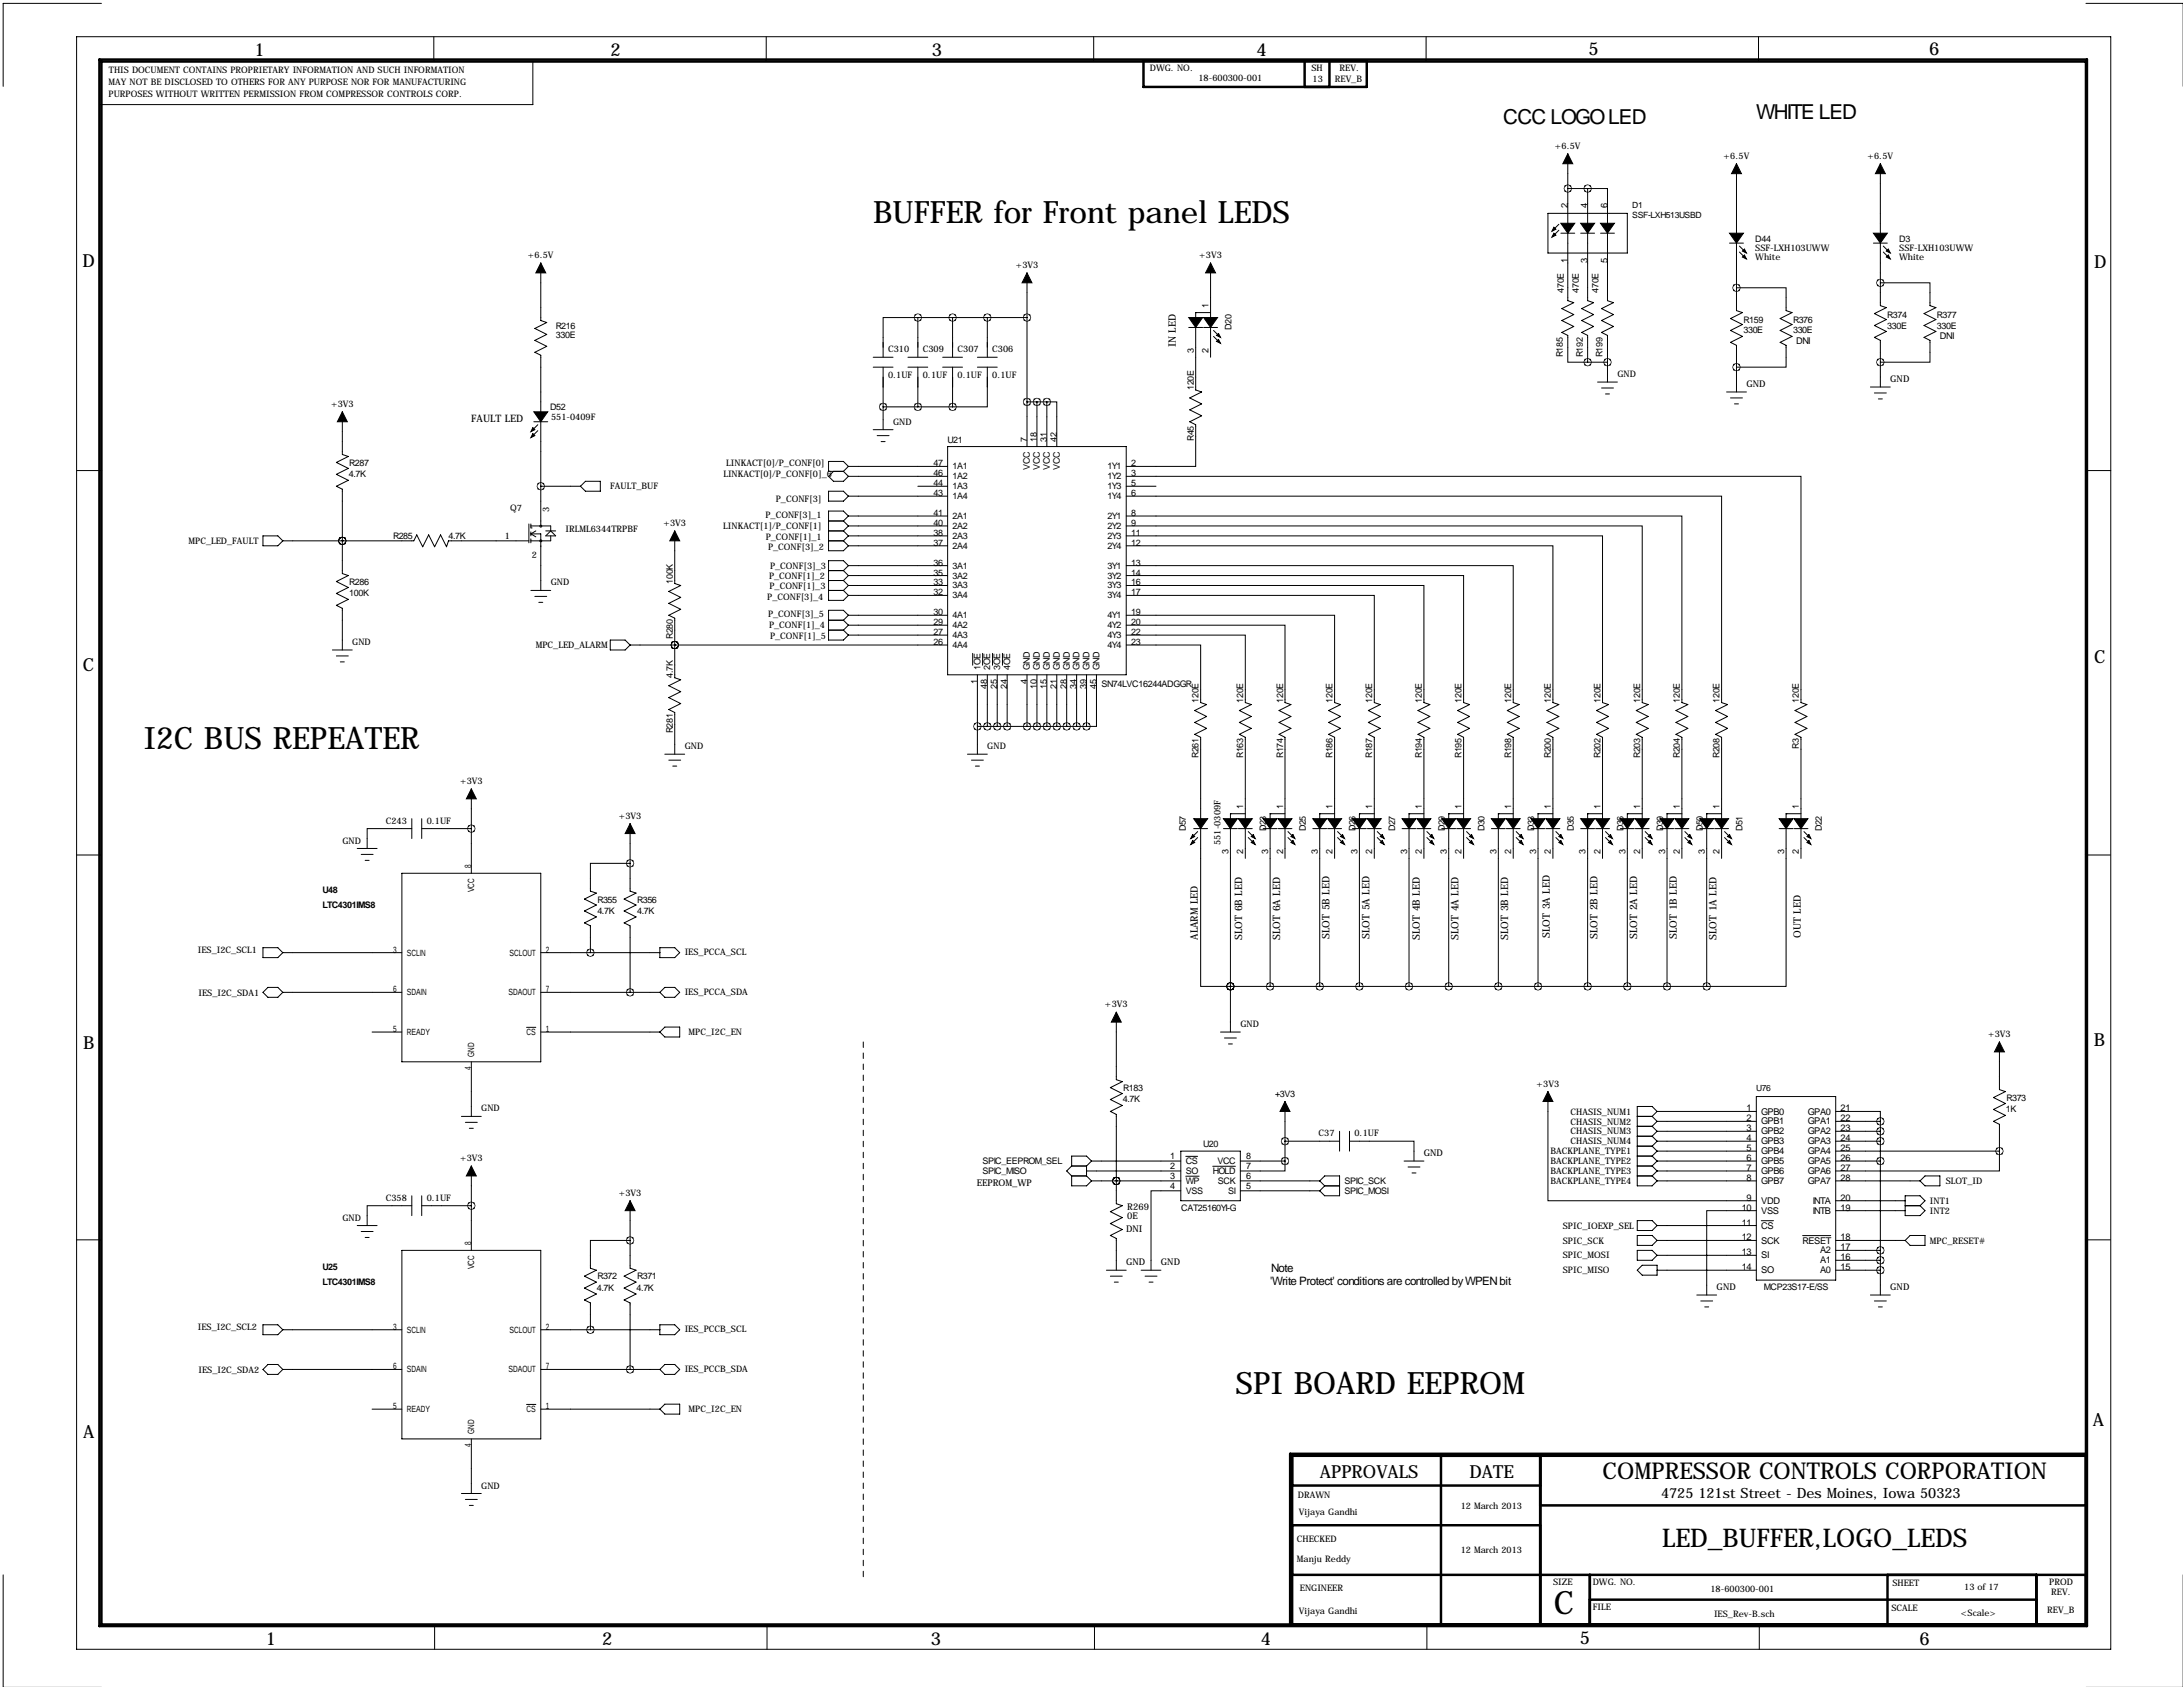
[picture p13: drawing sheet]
<svg xmlns="http://www.w3.org/2000/svg" width="559mm" height="432mm" viewBox="0 0 559 432" stroke-linecap="round" stroke-linejoin="round" font-family="sans-serif">
<defs><g id="words">
<text font-size="8.2" x="397.7" y="413.1">C</text>
<g font-size="7.9">
<text x="223.5" y="57.1">BUFFER for Front panel LEDS</text>
<text x="36.8" y="191.8">I2C BUS REPEATER</text>
<text x="316.2" y="356.9">SPI BOARD EEPROM</text>
</g>
<text font-size="6.6" x="425.5" y="396">LED_BUFFER,LOGO_LEDS</text>
<text font-size="5.9" x="410.2" y="378.5">COMPRESSOR CONTROLS CORPORATION</text>
<g font-size="5.3">
<text x="384.8" y="31.8">CCC LOGO LED</text>
<text x="449.6" y="30.5">WHITE LED</text>
</g>
<g font-size="4.6">
<text x="65.1" y="14.2">1</text>
<text x="156.3" y="14.2">2</text>
<text x="238.5" y="14.2">3</text>
<text x="321.6" y="14.2">4</text>
<text x="406.6" y="14">5</text>
<text x="493.8" y="14">6</text>
<text x="21.1" y="68.4">D</text>
<text x="536.1" y="68.6">D</text>
<text x="21.2" y="171.7">C</text>
<text x="536" y="169.7">C</text>
<text x="21.3" y="268.6">B</text>
<text x="535.9" y="267.7">B</text>
<text x="535.7" y="365">A</text>
<text x="21.3" y="368">A</text>
<text x="337.8" y="378.2">APPROVALS</text>
<text x="376.2" y="378.2">DATE</text>
<text x="68" y="421.1">1</text>
<text x="154.1" y="421.1">2</text>
<text x="238.3" y="421.1">3</text>
<text x="322.7" y="421">4</text>
<text x="404.4" y="420.9">5</text>
<text x="491.4" y="421.1">6</text>
</g>
<text font-size="3.6" x="425.2" y="383.5">4725 121st Street - Des Moines, Iowa 50323</text>
<g font-size="3">
<text x="325.1" y="328.9">'Write Protect' conditions are controlled by WPEN bit</text>
<text x="325.4" y="325.6">Note</text>
</g>
<g font-size="2.6">
<text x="301" y="88.9" transform="rotate(-90 301 88.9)">IN LED</text>
<text x="120.6" y="108">FAULT LED</text>
<text x="306.6" y="240.5" transform="rotate(-90 306.6 240.5)">ALARM LED</text>
<text x="318" y="240.5" transform="rotate(-90 318 240.5)">SLOT 6B LED</text>
<text x="327.7" y="240.5" transform="rotate(-90 327.7 240.5)">SLOT 6A LED</text>
<text x="340.4" y="240.3" transform="rotate(-90 340.4 240.3)">SLOT 5B LED</text>
<text x="350.5" y="240.3" transform="rotate(-90 350.5 240.3)">SLOT 5A LED</text>
<text x="363.5" y="240.5" transform="rotate(-90 363.5 240.5)">SLOT 4B LED</text>
<text x="373.4" y="240.5" transform="rotate(-90 373.4 240.5)">SLOT 4A LED</text>
<text x="386.1" y="240.5" transform="rotate(-90 386.1 240.5)">SLOT 3B LED</text>
<text x="396.7" y="240" transform="rotate(-90 396.7 240)">SLOT 3A LED</text>
<text x="408.9" y="240.3" transform="rotate(-90 408.9 240.3)">SLOT 2B LED</text>
<text x="419.1" y="240.3" transform="rotate(-90 419.1 240.3)">SLOT 2A LED</text>
<text x="429.3" y="240.3" transform="rotate(-90 429.3 240.3)">SLOT 1B LED</text>
<text x="439.4" y="240.5" transform="rotate(-90 439.4 240.5)">SLOT 1A LED</text>
<text x="461" y="240" transform="rotate(-90 461 240)">OUT LED</text>
</g>
<g font-size="2.4">
<text x="401.3" y="53.3" transform="rotate(-90 401.3 53.3)">2</text>
<text x="406.4" y="53.3" transform="rotate(-90 406.4 53.3)">4</text>
<text x="411.5" y="53.3" transform="rotate(-90 411.5 53.3)">6</text>
<text x="401.3" y="67.3" transform="rotate(-90 401.3 67.3)">1</text>
<text x="406.4" y="67.3" transform="rotate(-90 406.4 67.3)">3</text>
<text x="411.5" y="67.3" transform="rotate(-90 411.5 67.3)">5</text>
<text x="459.7" y="87.9">DNI</text>
<text x="496.6" y="86.7">DNI</text>
<text x="447" y="99.1">GND</text>
<text x="483.9" y="97.8">GND</text>
<text x="447.1" y="284.5">1</text>
<text x="447.1" y="287">2</text>
<text x="450.8" y="285.3">GPB0</text>
<text x="450.8" y="287.8">GPB1</text>
<text x="462.8" y="285.3">GPA0</text>
<text x="462.8" y="287.8">GPA1</text>
<text x="471.2" y="284.5">21</text>
<text x="471.2" y="287">22</text>
<text x="447.1" y="292.1">4</text>
<text x="447.1" y="289.6">3</text>
<text x="450.8" y="292.9">GPB3</text>
<text x="450.8" y="290.4">GPB2</text>
<text x="462.8" y="290.4">GPA2</text>
<text x="462.8" y="292.9">GPA3</text>
<text x="471.2" y="289.6">23</text>
<text x="471.2" y="292.1">24</text>
<text x="364.5" y="295.9">GND</text>
<text x="447.1" y="299.7">7</text>
<text x="447.1" y="297.2">6</text>
<text x="447.1" y="294.6">5</text>
<text x="450.8" y="298">GPB5</text>
<text x="450.8" y="295.4">GPB4</text>
<text x="462.8" y="295.4">GPA4</text>
<text x="462.8" y="298">GPA5</text>
<text x="471.2" y="294.6">25</text>
<text x="471.2" y="297.2">26</text>
<text x="471.2" y="299.7">27</text>
<text x="250" y="303.5">EEPROM_WP</text>
<text x="447.1" y="302.3">8</text>
<text x="450.8" y="303.1">GPB7</text>
<text x="450.8" y="300.5">GPB6</text>
<text x="462.8" y="303.1">GPA7</text>
<text x="462.8" y="300.5">GPA6</text>
<text x="471.2" y="302.3">28</text>
<text x="288.5" y="309.6">R269</text>
<text x="445.9" y="309.9">10</text>
<text x="447.1" y="307.3">9</text>
<text x="450.8" y="310.7">VSS</text>
<text x="450.8" y="308.1">VDD</text>
<text x="464" y="310.7">INTB</text>
<text x="464" y="308.1">INTA</text>
<text x="471.2" y="309.9">19</text>
<text x="471.2" y="307.3">20</text>
<text x="288.3" y="315.4">DNI</text>
<text x="288.5" y="312">0E</text>
<text x="445.9" y="317.5">12</text>
<text x="445.9" y="313.7">11</text>
<text x="450.8" y="314.5">CS</text>
<text x="471.2" y="317.5">18</text>
<text x="288.3" y="323.8">GND</text>
<text x="297.2" y="323.8">GND</text>
<text x="445.9" y="321.3">13</text>
<text x="450.8" y="318.3">SCK</text>
<text x="450.8" y="322.1">SI</text>
<text x="461.4" y="318.3">RESET</text>
<text x="465.9" y="320.8">A2</text>
<text x="465.9" y="323.4">A1</text>
<text x="471.2" y="320">17</text>
<text x="471.2" y="322.6">16</text>
<text x="445.9" y="325.1">14</text>
<text x="450.8" y="325.9">SO</text>
<text x="465.9" y="325.9">A0</text>
<text x="471.2" y="325.1">15</text>
<text x="439.4" y="330.2">GND</text>
<text x="483.9" y="330.2">GND</text>
</g>
<g font-size="2.3">
<text x="27.8" y="21.6">MAY NOT BE DISCLOSED TO OTHERS FOR ANY PURPOSE NOR FOR MANUFACTURING</text>
<text x="27.9" y="18.8">THIS DOCUMENT CONTAINS PROPRIETARY INFORMATION AND SUCH INFORMATION</text>
<text x="294.3" y="18.1">DWG. NO.</text>
<text x="306.8" y="20.6">18-600300-001</text>
<text x="335.7" y="18.2">SH</text>
<text x="336" y="20.9">13</text>
<text x="341.7" y="20.9">REV_B</text>
<text x="342.9" y="18.3">REV.</text>
<text x="27.8" y="24.7">PURPOSES WITHOUT WRITTEN PERMISSION FROM COMPRESSOR CONTROLS CORP.</text>
<text x="398" y="38.1">+6.5V</text>
<text x="441.2" y="40.6">+6.5V</text>
<text x="478" y="40.6">+6.5V</text>
<text x="449.3" y="62">D44</text>
<text x="449.3" y="64.3">SSF-LXH103UWW</text>
<text x="486.2" y="62">D3</text>
<text x="486.2" y="64.3">SSF-LXH103UWW</text>
<text x="135.1" y="66">+6.5V</text>
<text x="260" y="68.6">+3V3</text>
<text x="307" y="66">+3V3</text>
<text x="449.3" y="66.5">White</text>
<text x="486.2" y="66.5">White</text>
<text x="400.3" y="74.9" transform="rotate(-90 400.3 74.9)">470E</text>
<text x="404.1" y="74.9" transform="rotate(-90 404.1 74.9)">470E</text>
<text x="409.2" y="74.9" transform="rotate(-90 409.2 74.9)">470E</text>
<text x="309.4" y="78.7" transform="rotate(-90 309.4 78.7)">1</text>
<text x="446.3" y="82.6">R159</text>
<text x="459" y="82.6">R376</text>
<text x="483.1" y="81.3">R374</text>
<text x="495.8" y="81.3">R377</text>
<text x="142.2" y="84.1">R216</text>
<text x="142.3" y="86.6">330E</text>
<text x="315.2" y="84.5" transform="rotate(-90 315.2 84.5)">D20</text>
<text x="446.3" y="85.4">330E</text>
<text x="459" y="85.4">330E</text>
<text x="483.1" y="84.1">330E</text>
<text x="495.8" y="84.1">330E</text>
<text x="227.3" y="90.2">C310</text>
<text x="236.2" y="90.2">C309</text>
<text x="245.1" y="90.2">C307</text>
<text x="254" y="90.2">C306</text>
<text x="305.6" y="90.3" transform="rotate(-90 305.6 90.3)">3</text>
<text x="309.4" y="90.3" transform="rotate(-90 309.4 90.3)">2</text>
<text x="400" y="91.4" transform="rotate(-90 400 91.4)">R185</text>
<text x="405.1" y="91.4" transform="rotate(-90 405.1 91.4)">R192</text>
<text x="410.2" y="91.4" transform="rotate(-90 410.2 91.4)">R199</text>
<text x="227.3" y="96.9">0.1UF</text>
<text x="236.2" y="96.9">0.1UF</text>
<text x="245.1" y="96.9">0.1UF</text>
<text x="254" y="96.9">0.1UF</text>
<text x="305.6" y="99.8" transform="rotate(-90 305.6 99.8)">120E</text>
<text x="414" y="96.5">GND</text>
<text x="84.7" y="104.1">+3V3</text>
<text x="140.8" y="104.9">D52</text>
<text x="141.1" y="107.5">551-0409F</text>
<text x="228.6" y="108.7">GND</text>
<text x="242.6" y="113.3">U21</text>
<text x="262.9" y="113" transform="rotate(-90 262.9 113)">7</text>
<text x="265.4" y="113" transform="rotate(-90 265.4 113)">18</text>
<text x="268" y="113" transform="rotate(-90 268 113)">31</text>
<text x="270.5" y="113" transform="rotate(-90 270.5 113)">42</text>
<text x="305.6" y="112.8" transform="rotate(-90 305.6 112.8)">R45</text>
<text x="89.4" y="119.2">R287</text>
<text x="185.9" y="119.4">LINKACT[0]/P_CONF[0]</text>
<text x="238.9" y="119.4">47</text>
<text x="289.6" y="119.4">2</text>
<text x="89.3" y="122.1">4.7K</text>
<text x="156.2" y="125.3">FAULT_BUF</text>
<text x="185.2" y="122.2">LINKACT[0]/P_CONF[0]_6</text>
<text x="238.9" y="121.9">46</text>
<text x="238.9" y="124.5">44</text>
<text x="243.8" y="120.1">1A1</text>
<text x="243.8" y="122.7">1A2</text>
<text x="243.8" y="125.2">1A3</text>
<text x="263.7" y="120.2" transform="rotate(-90 263.7 120.2)">VCC</text>
<text x="266.2" y="120.2" transform="rotate(-90 266.2 120.2)">VCC</text>
<text x="268.7" y="120.2" transform="rotate(-90 268.7 120.2)">VCC</text>
<text x="271.3" y="120.2" transform="rotate(-90 271.3 120.2)">VCC</text>
<text x="283.5" y="120.1">1Y1</text>
<text x="283.5" y="122.7">1Y2</text>
<text x="283.5" y="125.2">1Y3</text>
<text x="289.6" y="121.9">3</text>
<text x="289.6" y="124.5">5</text>
<text x="130.6" y="130.8">Q7</text>
<text x="140.6" y="131.1" transform="rotate(-90 140.6 131.1)">3</text>
<text x="198.6" y="128.5">P_CONF[3]</text>
<text x="238.9" y="127">43</text>
<text x="243.8" y="127.8">1A4</text>
<text x="283.5" y="127.8">1Y4</text>
<text x="289.6" y="127">6</text>
<text x="100.6" y="137.9">R285</text>
<text x="114.8" y="137.9">4.7K</text>
<text x="129.2" y="137.9">1</text>
<text x="144.8" y="136.2">IRLML6344TRPBF</text>
<text x="169.8" y="134.6">+3V3</text>
<text x="185.1" y="135.4">LINKACT[1]/P_CONF[1]</text>
<text x="195.9" y="132.6">P_CONF[3]_1</text>
<text x="238.9" y="132.1">41</text>
<text x="238.9" y="134.6">40</text>
<text x="238.9" y="137.2">38</text>
<text x="243.8" y="132.8">2A1</text>
<text x="243.8" y="135.4">2A2</text>
<text x="243.8" y="137.9">2A3</text>
<text x="283.5" y="137.9">2Y3</text>
<text x="283.5" y="135.4">2Y2</text>
<text x="283.5" y="132.8">2Y1</text>
<text x="289.6" y="137.2">11</text>
<text x="289.6" y="134.6">9</text>
<text x="289.6" y="132.1">8</text>
<text x="48.3" y="139.2">MPC_LED_FAULT</text>
<text x="136.1" y="142.8">2</text>
<text x="196" y="138.1">P_CONF[1]_1</text>
<text x="196.6" y="140.8">P_CONF[3]_2</text>
<text x="238.9" y="139.7">37</text>
<text x="243.8" y="140.5">2A4</text>
<text x="283.5" y="140.5">2Y4</text>
<text x="289.6" y="139.7">12</text>
<text x="89.4" y="149.9">R286</text>
<text x="141" y="149.9">GND</text>
<text x="172.2" y="149.4" transform="rotate(-90 172.2 149.4)">100K</text>
<text x="196.8" y="148.1">P_CONF[1]_2</text>
<text x="197.1" y="145.5">P_CONF[3]_3</text>
<text x="238.9" y="144.8">36</text>
<text x="238.9" y="147.3">35</text>
<text x="238.9" y="149.9">33</text>
<text x="243.8" y="145.5">3A1</text>
<text x="243.8" y="148.1">3A2</text>
<text x="283.5" y="148.1">3Y2</text>
<text x="283.5" y="145.5">3Y1</text>
<text x="289.6" y="149.9">16</text>
<text x="289.6" y="147.3">14</text>
<text x="289.6" y="144.8">13</text>
<text x="89.4" y="152.7">100K</text>
<text x="196.4" y="153.7">P_CONF[3]_4</text>
<text x="197" y="150.7">P_CONF[1]_3</text>
<text x="238.9" y="152.4">32</text>
<text x="243.8" y="150.6">3A3</text>
<text x="243.8" y="153.2">3A4</text>
<text x="283.5" y="153.2">3Y4</text>
<text x="283.5" y="150.6">3Y3</text>
<text x="289.6" y="152.4">17</text>
<text x="196.6" y="158">P_CONF[3]_5</text>
<text x="196.8" y="160.8">P_CONF[1]_4</text>
<text x="238.9" y="157.5">30</text>
<text x="238.9" y="160">29</text>
<text x="243.8" y="158.2">4A1</text>
<text x="243.8" y="160.8">4A2</text>
<text x="283.5" y="160.8">4Y2</text>
<text x="283.5" y="158.2">4Y1</text>
<text x="289.6" y="160">20</text>
<text x="289.6" y="157.5">19</text>
<text x="90.2" y="165.1">GND</text>
<text x="137.2" y="165.9">MPC_LED_ALARM</text>
<text x="172.2" y="163.6" transform="rotate(-90 172.2 163.6)">R280</text>
<text x="197.1" y="163.6">P_CONF[1]_5</text>
<text x="238.9" y="162.6">27</text>
<text x="238.9" y="165.1">26</text>
<text x="243.8" y="163.3">4A3</text>
<text x="243.8" y="165.9">4A4</text>
<text x="283.5" y="165.9">4Y4</text>
<text x="283.5" y="163.3">4Y3</text>
<text x="289.6" y="165.1">23</text>
<text x="289.6" y="162.6">22</text>
<text x="172.2" y="173.5" transform="rotate(-90 172.2 173.5)">4.7K</text>
<text x="251" y="171.5" transform="rotate(-90 251 171.5)">1OE</text>
<text x="253.5" y="171.5" transform="rotate(-90 253.5 171.5)">2OE</text>
<text x="256" y="171.5" transform="rotate(-90 256 171.5)">3OE</text>
<text x="258.6" y="171.5" transform="rotate(-90 258.6 171.5)">4OE</text>
<text x="263.7" y="171.5" transform="rotate(-90 263.7 171.5)">GND</text>
<text x="266.2" y="171.5" transform="rotate(-90 266.2 171.5)">GND</text>
<text x="268.7" y="171.5" transform="rotate(-90 268.7 171.5)">GND</text>
<text x="271.3" y="171.5" transform="rotate(-90 271.3 171.5)">GND</text>
<text x="273.8" y="171.5" transform="rotate(-90 273.8 171.5)">GND</text>
<text x="276.4" y="171.5" transform="rotate(-90 276.4 171.5)">GND</text>
<text x="278.9" y="171.5" transform="rotate(-90 278.9 171.5)">GND</text>
<text x="281.4" y="171.5" transform="rotate(-90 281.4 171.5)">GND</text>
<text x="250.2" y="175.2" transform="rotate(-90 250.2 175.2)">1</text>
<text x="252.7" y="176.4" transform="rotate(-90 252.7 176.4)">48</text>
<text x="255.3" y="176.4" transform="rotate(-90 255.3 176.4)">25</text>
<text x="257.8" y="176.4" transform="rotate(-90 257.8 176.4)">24</text>
<text x="262.9" y="175.2" transform="rotate(-90 262.9 175.2)">4</text>
<text x="265.4" y="176.4" transform="rotate(-90 265.4 176.4)">10</text>
<text x="268" y="176.4" transform="rotate(-90 268 176.4)">15</text>
<text x="270.5" y="176.4" transform="rotate(-90 270.5 176.4)">21</text>
<text x="273" y="176.4" transform="rotate(-90 273 176.4)">28</text>
<text x="275.6" y="176.4" transform="rotate(-90 275.6 176.4)">34</text>
<text x="278.1" y="176.4" transform="rotate(-90 278.1 176.4)">39</text>
<text x="280.7" y="176.4" transform="rotate(-90 280.7 176.4)">45</text>
<text x="281.9" y="175.8">SN74LVC16244ADGGR</text>
<text x="306.8" y="179.8" transform="rotate(-90 306.8 179.8)">120E</text>
<text x="318.3" y="179.8" transform="rotate(-90 318.3 179.8)">120E</text>
<text x="328.4" y="179.8" transform="rotate(-90 328.4 179.8)">120E</text>
<text x="341.1" y="179.8" transform="rotate(-90 341.1 179.8)">120E</text>
<text x="351.3" y="179.8" transform="rotate(-90 351.3 179.8)">120E</text>
<text x="364" y="179.8" transform="rotate(-90 364 179.8)">120E</text>
<text x="374.1" y="179.8" transform="rotate(-90 374.1 179.8)">120E</text>
<text x="386.8" y="179.8" transform="rotate(-90 386.8 179.8)">120E</text>
<text x="397" y="179.8" transform="rotate(-90 397 179.8)">120E</text>
<text x="409.7" y="179.8" transform="rotate(-90 409.7 179.8)">120E</text>
<text x="419.9" y="179.8" transform="rotate(-90 419.9 179.8)">120E</text>
<text x="430" y="179.8" transform="rotate(-90 430 179.8)">120E</text>
<text x="440.2" y="179.8" transform="rotate(-90 440.2 179.8)">120E</text>
<text x="460.5" y="179.8" transform="rotate(-90 460.5 179.8)">120E</text>
<text x="172.2" y="187.7" transform="rotate(-90 172.2 187.7)">R281</text>
<text x="175.3" y="191.8">GND</text>
<text x="252.7" y="191.8">GND</text>
<text x="460.5" y="191.7" transform="rotate(-90 460.5 191.7)">R3</text>
<text x="306.8" y="194" transform="rotate(-90 306.8 194)">R261</text>
<text x="318.3" y="194" transform="rotate(-90 318.3 194)">R163</text>
<text x="328.4" y="194" transform="rotate(-90 328.4 194)">R174</text>
<text x="341.1" y="194" transform="rotate(-90 341.1 194)">R186</text>
<text x="351.3" y="194" transform="rotate(-90 351.3 194)">R187</text>
<text x="364" y="194" transform="rotate(-90 364 194)">R194</text>
<text x="374.1" y="194" transform="rotate(-90 374.1 194)">R195</text>
<text x="386.8" y="194" transform="rotate(-90 386.8 194)">R198</text>
<text x="397" y="194" transform="rotate(-90 397 194)">R200</text>
<text x="409.7" y="194" transform="rotate(-90 409.7 194)">R202</text>
<text x="419.9" y="194" transform="rotate(-90 419.9 194)">R203</text>
<text x="430" y="194" transform="rotate(-90 430 194)">R204</text>
<text x="440.2" y="194" transform="rotate(-90 440.2 194)">R208</text>
<text x="117.8" y="200.7">+3V3</text>
<text x="158.4" y="209.5">+3V3</text>
<text x="318.3" y="207" transform="rotate(-90 318.3 207)">1</text>
<text x="328.4" y="207" transform="rotate(-90 328.4 207)">1</text>
<text x="341.1" y="207" transform="rotate(-90 341.1 207)">1</text>
<text x="351.3" y="207" transform="rotate(-90 351.3 207)">1</text>
<text x="364" y="207" transform="rotate(-90 364 207)">1</text>
<text x="374.1" y="207" transform="rotate(-90 374.1 207)">1</text>
<text x="386.8" y="207" transform="rotate(-90 386.8 207)">1</text>
<text x="397" y="207" transform="rotate(-90 397 207)">1</text>
<text x="409.7" y="207" transform="rotate(-90 409.7 207)">1</text>
<text x="419.9" y="207" transform="rotate(-90 419.9 207)">1</text>
<text x="430" y="207" transform="rotate(-90 430 207)">1</text>
<text x="440.2" y="207" transform="rotate(-90 440.2 207)">1</text>
<text x="460.5" y="207" transform="rotate(-90 460.5 207)">1</text>
<text x="87.6" y="215.9">GND</text>
<text x="98.7" y="210.8">C243</text>
<text x="109.2" y="210.8">0.1UF</text>
<text x="303.5" y="212.8" transform="rotate(-90 303.5 212.8)">D57</text>
<text x="324.1" y="212.8" transform="rotate(-90 324.1 212.8)">D23</text>
<text x="334.3" y="212.8" transform="rotate(-90 334.3 212.8)">D25</text>
<text x="347" y="212.8" transform="rotate(-90 347 212.8)">D26</text>
<text x="357.1" y="212.8" transform="rotate(-90 357.1 212.8)">D27</text>
<text x="369.8" y="212.8" transform="rotate(-90 369.8 212.8)">D29</text>
<text x="380" y="212.8" transform="rotate(-90 380 212.8)">D30</text>
<text x="392.7" y="212.8" transform="rotate(-90 392.7 212.8)">D33</text>
<text x="402.9" y="212.8" transform="rotate(-90 402.9 212.8)">D35</text>
<text x="415.6" y="212.8" transform="rotate(-90 415.6 212.8)">D36</text>
<text x="425.7" y="212.8" transform="rotate(-90 425.7 212.8)">D39</text>
<text x="435.9" y="212.8" transform="rotate(-90 435.9 212.8)">D50</text>
<text x="446" y="212.8" transform="rotate(-90 446 212.8)">D51</text>
<text x="466.4" y="212.8" transform="rotate(-90 466.4 212.8)">D22</text>
<text x="312.4" y="216.2" transform="rotate(-90 312.4 216.2)">551-0309F</text>
<text x="314.5" y="218.6" transform="rotate(-90 314.5 218.6)">3</text>
<text x="318.3" y="218.6" transform="rotate(-90 318.3 218.6)">2</text>
<text x="324.6" y="218.6" transform="rotate(-90 324.6 218.6)">3</text>
<text x="328.4" y="218.6" transform="rotate(-90 328.4 218.6)">2</text>
<text x="337.3" y="218.6" transform="rotate(-90 337.3 218.6)">3</text>
<text x="341.1" y="218.6" transform="rotate(-90 341.1 218.6)">2</text>
<text x="347.5" y="218.6" transform="rotate(-90 347.5 218.6)">3</text>
<text x="351.3" y="218.6" transform="rotate(-90 351.3 218.6)">2</text>
<text x="360.2" y="218.6" transform="rotate(-90 360.2 218.6)">3</text>
<text x="364" y="218.6" transform="rotate(-90 364 218.6)">2</text>
<text x="370.3" y="218.6" transform="rotate(-90 370.3 218.6)">3</text>
<text x="374.1" y="218.6" transform="rotate(-90 374.1 218.6)">2</text>
<text x="383" y="218.6" transform="rotate(-90 383 218.6)">3</text>
<text x="386.8" y="218.6" transform="rotate(-90 386.8 218.6)">2</text>
<text x="393.2" y="218.6" transform="rotate(-90 393.2 218.6)">3</text>
<text x="397" y="218.6" transform="rotate(-90 397 218.6)">2</text>
<text x="405.9" y="218.6" transform="rotate(-90 405.9 218.6)">3</text>
<text x="409.7" y="218.6" transform="rotate(-90 409.7 218.6)">2</text>
<text x="416.1" y="218.6" transform="rotate(-90 416.1 218.6)">3</text>
<text x="419.9" y="218.6" transform="rotate(-90 419.9 218.6)">2</text>
<text x="426.2" y="218.6" transform="rotate(-90 426.2 218.6)">3</text>
<text x="430" y="218.6" transform="rotate(-90 430 218.6)">2</text>
<text x="436.4" y="218.6" transform="rotate(-90 436.4 218.6)">3</text>
<text x="440.2" y="218.6" transform="rotate(-90 440.2 218.6)">2</text>
<text x="456.7" y="218.6" transform="rotate(-90 456.7 218.6)">3</text>
<text x="460.5" y="218.6" transform="rotate(-90 460.5 218.6)">2</text>
<text x="120.6" y="222.2" transform="rotate(-90 120.6 222.2)">8</text>
<text x="82.5" y="228.6">U48</text>
<text x="82.5" y="232.4">LTC4301IMS8</text>
<text x="121.4" y="228.3" transform="rotate(-90 121.4 228.3)">VCC</text>
<text x="152.9" y="231.1">R355</text>
<text x="152.9" y="233.9">4.7K</text>
<text x="163.1" y="231.1">R356</text>
<text x="163.1" y="233.9">4.7K</text>
<text x="50.6" y="243.8">IES_I2C_SCL1</text>
<text x="100.7" y="243.8">3</text>
<text x="104.1" y="244.6">SCLIN</text>
<text x="130.4" y="244.6">SCLOUT</text>
<text x="139.7" y="243.8">2</text>
<text x="175.3" y="244.4">IES_PCCA_SCL</text>
<text x="50.8" y="254.8">IES_I2C_SDA1</text>
<text x="100.7" y="254">6</text>
<text x="104.1" y="254.8">SDAIN</text>
<text x="130.2" y="254.8">SDAOUT</text>
<text x="139.7" y="254">7</text>
<text x="175.3" y="254.6">IES_PCCA_SDA</text>
<text x="282.9" y="257.8">+3V3</text>
<text x="317.5" y="262.9">GND</text>
<text x="100.7" y="264.2">5</text>
<text x="104.1" y="264.9">READY</text>
<text x="134.8" y="264.9">CS</text>
<text x="139.7" y="264.2">1</text>
<text x="176.3" y="265">MPC_I2C_EN</text>
<text x="508.9" y="265.4">+3V3</text>
<text x="120.6" y="274" transform="rotate(-90 120.6 274)">4</text>
<text x="121.4" y="270.5" transform="rotate(-90 121.4 270.5)">GND</text>
<text x="287.5" y="279.2">R183</text>
<text x="326.4" y="280.7">+3V3</text>
<text x="393.3" y="278.1">+3V3</text>
<text x="513.6" y="281.7">R373</text>
<text x="123.2" y="284.5">GND</text>
<text x="287.4" y="282.1">4.7K</text>
<text x="402" y="287.8">CHASIS_NUM2</text>
<text x="402" y="285.3">CHASIS_NUM1</text>
<text x="513.5" y="284.7">1K</text>
<text x="308" y="293.6">U20</text>
<text x="337.5" y="290.8">C37</text>
<text x="346.7" y="290.8">0.1UF</text>
<text x="402" y="290.4">CHASIS_NUM3</text>
<text x="402" y="292.9">CHASIS_NUM4</text>
<text x="117.8" y="297.2">+3V3</text>
<text x="251.5" y="297.9">SPIC_EEPROM_SEL</text>
<text x="299.5" y="296.7">1</text>
<text x="299.5" y="299.2">2</text>
<text x="303.5" y="297.9">CS</text>
<text x="311.6" y="297.9">VCC</text>
<text x="319" y="296.7">8</text>
<text x="319" y="299.2">7</text>
<text x="396.9" y="298">BACKPLANE_TYPE2</text>
<text x="396.9" y="295.4">BACKPLANE_TYPE1</text>
<text x="251.5" y="300.5">SPIC_MISO</text>
<text x="299.5" y="301.8">3</text>
<text x="299.5" y="304.3">4</text>
<text x="303.5" y="300.5">SO</text>
<text x="303.5" y="303">WP</text>
<text x="303.5" y="305.6">VSS</text>
<text x="310.4" y="300.5">HOLD</text>
<text x="311.8" y="303">SCK</text>
<text x="314.4" y="305.6">SI</text>
<text x="319" y="301.8">6</text>
<text x="319" y="304.3">5</text>
<text x="344.2" y="303">SPIC_SCK</text>
<text x="344.2" y="305.6">SPIC_MOSI</text>
<text x="396.9" y="300.5">BACKPLANE_TYPE3</text>
<text x="396.9" y="303.1">BACKPLANE_TYPE4</text>
<text x="498.1" y="303.1">SLOT_ID</text>
<text x="98.7" y="307.3">C358</text>
<text x="109.2" y="307.3">0.1UF</text>
<text x="158.4" y="306.1">+3V3</text>
<text x="302.4" y="309.9">CAT25160YI-G</text>
<text x="494" y="308.1">INT1</text>
<text x="494" y="310.7">INT2</text>
<text x="87.6" y="312.4">GND</text>
<text x="400" y="314.5">SPIC_IOEXP_SEL</text>
<text x="120.6" y="318.8" transform="rotate(-90 120.6 318.8)">8</text>
<text x="400" y="318.3">SPIC_SCK</text>
<text x="400" y="322.1">SPIC_MOSI</text>
<text x="494" y="318.3">MPC_RESET#</text>
<text x="82.5" y="325.1">U25</text>
<text x="82.5" y="328.9">LTC4301IMS8</text>
<text x="121.4" y="324.9" transform="rotate(-90 121.4 324.9)">VCC</text>
<text x="152.9" y="327.5">R372</text>
<text x="163.1" y="327.5">R371</text>
<text x="400" y="325.9">SPIC_MISO</text>
<text x="152.8" y="330.4">4.7K</text>
<text x="163" y="330.4">4.7K</text>
<text x="451.5" y="330.2">MCP23S17-E/SS</text>
<text x="50.6" y="340.4">IES_I2C_SCL2</text>
<text x="100.7" y="340.4">3</text>
<text x="104.1" y="341.1">SCLIN</text>
<text x="130.4" y="341.1">SCLOUT</text>
<text x="139.7" y="340.4">2</text>
<text x="175.3" y="340.9">IES_PCCB_SCL</text>
<text x="50.8" y="351.3">IES_I2C_SDA2</text>
<text x="100.7" y="350.5">6</text>
<text x="104.1" y="351.3">SDAIN</text>
<text x="130.2" y="351.3">SDAOUT</text>
<text x="139.7" y="350.5">7</text>
<text x="175.3" y="351.1">IES_PCCB_SDA</text>
<text x="100.7" y="360.7">5</text>
<text x="104.1" y="361.4">READY</text>
<text x="134.8" y="361.4">CS</text>
<text x="139.7" y="360.7">1</text>
<text x="176.3" y="361.5">MPC_I2C_EN</text>
<text x="120.6" y="370.5" transform="rotate(-90 120.6 370.5)">4</text>
<text x="121.4" y="367" transform="rotate(-90 121.4 367)">GND</text>
<text x="123.2" y="381">GND</text>
<text x="332.2" y="383.5">DRAWN</text>
<text x="332.5" y="387.9">Vijaya Gandhi</text>
<text x="373.9" y="386.1">12 March 2013</text>
<text x="332" y="394.7">CHECKED</text>
<text x="332" y="399.8">Manju Reddy</text>
<text x="373.9" y="397.6">12 March 2013</text>
<text x="332.7" y="407.2">ENGINEER</text>
<text x="397.6" y="405.6">SIZE</text>
<text x="407.7" y="405.6">DWG. NO.</text>
<text x="437.9" y="407.5">18-600300-001</text>
<text x="484.4" y="405.9">SHEET</text>
<text x="502.8" y="407">13 of 17</text>
<text x="524.6" y="405.6">PROD</text>
<text x="332.5" y="413">Vijaya Gandhi</text>
<text x="407.7" y="412">FILE</text>
<text x="438.8" y="413.8">IES_Rev-B.sch</text>
<text x="484.2" y="412.2">SCALE</text>
<text x="501.9" y="413.6">&lt;Scale&gt;</text>
<text x="524.1" y="412.8">REV_B</text>
<text x="525.1" y="408.2">REV.</text>
</g>
<g font-size="2.2">
<text x="417.8" y="53.3">D1</text>
<text x="417.8" y="55.9">SSF-LXH513USBD</text>
<text x="449.6" y="279.1">U76</text>
</g>
</g></defs>
<g fill="none" stroke="#000" stroke-width=".26">
<path d="M19.6 9.4h520.7v412.7h-520.7zM26 .9h-25.2v21.2M111 9.4v6.3M143.6 15.7h-7.2v11.1h-110.8M196.1 9.4v6.3M280 9.4v6.3M365 9.4v6.3M450.1 9.4v6.3M534 .9h24.8M401.3 39.4v37.6l1.5 .5-3 1.5 3 1.5-3 1.5 3 1.6-3 1.5 1.5 .8v6.8h5.1M396.2 54.6h20.4v10.2h-20.4zM399 58.9l-1.5 1.6"/>
<path d="M399 57.4l-1.5 1.5M399.5 59.7h3.6M401.3 48.3h5.1M404.6 59.7h3.6M406.4 48.3h5.1v28.7l1.5 .5-3 1.5 3 1.5-3 1.5 3 1.6-3 1.5 1.5 .8v11.9M406.4 48.3v28.7l1.5 .5-3 1.5 3 1.5-3 1.5 3 1.6-3 1.5 1.5 .8v6.8M409.7 59.7h3.6M444.5 41.9v17.8M481.3 41.9v17.8M138.4 67.3v14.7l1.6 .6-3.1 1.5 3.1 1.5-3.1 1.5 3.1 1.5-3.1 1.6 1.5 .7v14.5M262.9 69.8v44.5M309.9 67.3v14"/>
<path d="M442.7 62.2h3.6M444.5 73.7h12.7v5.8l1.5 .5-3 1.5 3 1.6-3 1.5 3 1.5-3 1.5 1.5 .8v5.6h-12.7M444.5 62.2v17.3l1.5 .5-3 1.5 3 1.6-3 1.5 3 1.5-3 1.5 1.5 .8v11.9M445.3 63l1.5 1.5M445.3 64.5l1.5 1.5M479.6 62.2h3.5M481.3 72.4h12.7v5.8l1.6 .5-3.1 1.6 3.1 1.5-3.1 1.5 3.1 1.5-3.1 1.6 1.5 .7v5.6h-12.7M481.3 62.2v16l1.6 .5-3.1 1.6 3.1 1.5-3.1 1.5 3.1 1.5-3.1 1.6 1.5 .7v12M482.1 63l1.5 1.5M482.1 64.5l1.5 1.5M223.5 91.4h5.1M223.5 94h5.1"/>
<path d="M226.1 94v16M232.4 91.4h5.1M232.4 94h5.1M234.9 81.3h-8.8v10.1M234.9 81.3v10.1M234.9 94v10.1M234.9 81.3h28M241.3 91.4h5.1M241.3 94h5.1M243.8 81.3v10.1M243.8 94v10.1M250.2 91.4h5.1"/>
<path d="M250.2 94h5.1M252.7 94v10.1h-8.9M252.7 81.3v10.1M304.3 83.8h3.5M306.1 80h.1M306.1 83.8v16l1.5 .5-3.1 1.6 3.1 1.5-3.1 1.5 3.1 1.5-3.1 1.5 1.6 .8v10.7h-17.8M306.1 80v1.3M306.1 80h3.8M308.1 83.8h3.6M309.9 83.8v7.6M310.6 84.6l1.6 1.5M310.6 86.1l1.6 1.5"/>
<path d="M406.4 92.7h5.1M408.9 97.8h5.1M410 99.3h3M478.8 99.1h5.1M87.6 105.4v10.9l1.6 .5-3.1 1.6 3.1 1.5-3.1 1.5 3.1 1.5-3.1 1.6 1.5 .7v21.6l1.6 .5-3.1 1.5 3.1 1.6-3.1 1.5 3.1 1.5-3.1 1.5 1.5 .8v10.7M136.7 107.9h3.5M137.7 108.7l-1.6 1.5M137.7 110.2l-1.6 1.6M138.4 107.9v26.7M217.2 119.4h25.4M217.2 119.4l-1.3-1.3h-3.8v2.5h3.8M217.2 119.4l-1.3 1.2"/>
<path d="M223.5 110h5.1M224.5 111.5h3.1M225.6 113h1M226.1 104.1h17.7M242.6 114.3h45.7v58.4h-45.7zM262.9 102.9h5.1M265.4 102.9v11.4M268 102.9h2.5v11.4M268 102.9v11.4M411 100.8h1M442 100.3h5M443 101.9h3"/>
<path d="M444 103.4h1M479.8 100.6h3.1M480.8 102.1h1M19.7 120.4h6.4M67.3 137.2h3.8l1.3 1.2-1.3 1.3h-3.8zM72.4 138.4h33.5l.8-1.5 1.5 3.1 1.5-3.1 1.6 3.1 1.5-3.1 1.5 3.1 .5-1.6h20.6M87.6 138.4h.1M135.4 134.1v4.8M135.9 134.6h5.1v1.3M135.9 134.1v1M135.9 136.1v1.1M135.9 137.9v1"/>
<path d="M135.9 136.7h2.5v14.4M135.9 136.7l1.3 .7M135.9 135.1h.1M137.2 135.9l-1.3 .8M138.4 124.5h10.2M139.7 137.2l1.3-1.3 1.2 1.3zM139.7 135.9h2.5M141 137.2v1.2h-5.1M149.9 123.2h3.8v2.5h-3.8l-1.3-1.2zM172.7 135.9v13.5l1.5 .5-3 1.5 3 1.5-3 1.5 3 1.6-3 1.5 1.5 .7v15.3l1.5 .5-3 1.5 3 1.5-3 1.6 3 1.5-3 1.5 1.5 .8v10.6M212.1 135.9h3.8M212.1 138.4h3.8"/>
<path d="M212.1 125.7h3.8l1.3 1.3-1.3 1.3h-3.8zM212.1 133.3h3.8M213.4 120.6l-1.3 1.3 1.3 1.3h2.5l1.3-1.3M215.9 120.6l1.3 1.3M215.9 135.9l1.3 1.3M215.9 138.4l1.3 1.3M215.9 133.3l1.3 1.3M217.2 121.9h25.4M217.2 139.7h25.4M217.2 137.2h25.4M217.2 134.6h25.4M217.2 132.1h25.4"/>
<path d="M217.2 127h25.4M217.2 132.1l-1.3-1.3h-3.8v10.2h3.8l1.3-1.3M217.2 137.2l-1.3 1.2M217.2 132.1l-1.3 1.2M217.2 134.6l-1.3 1.3M234.9 124.5h7.7M288.3 139.7h109.2v40.1l1.5 .5-3 1.6 3 1.5-3 1.5 3 1.5-3 1.6 1.5 .7v20.8M288.3 137.2h121.9v42.6l1.5 .5-3 1.6 3 1.5-3 1.5 3 1.5-3 1.6 1.5 .7v20.8M288.3 134.6h132.1v45.2l1.5 .5-3.1 1.6 3.1 1.5-3.1 1.5 3.1 1.5-3.1 1.6 1.6 .7v20.8M288.3 132.1h142.2v47.7l1.6 .5-3.1 1.6 3.1 1.5-3.1 1.5 3.1 1.5-3.1 1.6 1.5 .7v20.8M288.3 127h152.4v52.8l1.5 .5-3 1.6 3 1.5-3 1.5 3 1.5-3 1.6 1.5 .7v20.8M288.3 121.9h172.7v57.9l1.5 .5-3 1.6 3 1.5-3 1.5 3 1.5-3 1.6 1.5 .7v20.8"/>
<path d="M288.3 124.5h7.6M533.9 120.4h6.4M135.9 151.1h5.1M136.9 152.7h3.1M137.9 154.2h1M212.1 148.6h3.8M212.1 146h3.8M212.1 151.1h3.8M212.1 158.8h3.8M215.9 146l1.3 1.3M215.9 148.6l1.3 1.3M215.9 158.8l1.3 1.2"/>
<path d="M215.9 151.1l1.3 1.3M217.2 157.5h25.4M217.2 152.4h25.4M217.2 149.9h25.4M217.2 147.3h25.4M217.2 144.8h25.4M217.2 144.8l-1.3-1.3h-3.8v10.2h3.8l1.3-1.3M217.2 157.5l-1.3-1.3h-3.8v7.6h3.8l1.3-1.2M217.2 147.3l-1.3 1.3M217.2 149.9l-1.3 1.2M217.2 144.8l-1.3 1.2M217.2 157.5l-1.3 1.3"/>
<path d="M288.3 157.5h53.3v22.3l1.6 .5-3.1 1.6 3.1 1.5-3.1 1.5 3.1 1.5-3.1 1.6 1.5 .7v20.8M288.3 152.4h63.5v27.4l1.5 .5-3 1.6 3 1.5-3 1.5 3 1.5-3 1.6 1.5 .7v20.8M288.3 149.9h76.2v29.9l1.5 .5-3 1.6 3 1.5-3 1.5 3 1.5-3 1.6 1.5 .7v20.8M288.3 147.3h86.3v32.5l1.6 .5-3.1 1.6 3.1 1.5-3.1 1.5 3.1 1.5-3.1 1.6 1.5 .7v20.8M288.3 144.8h99v35l1.6 .5-3.1 1.6 3.1 1.5-3.1 1.5 3.1 1.5-3.1 1.6 1.5 .7v20.8M85.1 166.4h5.1M86.1 167.9h3.1M87.1 169.4h1M156.2 163.8h3.8l1.3 1.3-1.3 1.3h-3.8zM161.3 165.1h81.3M172.7 165.1h.1M212.1 161.3h3.8"/>
<path d="M215.9 161.3l1.3 1.3M217.2 162.6h25.4M217.2 160h25.4M217.2 160l-1.3 1.3M249 167.2v3.1M250.2 172.7v20.3M251.5 167.2v3.1M252.7 172.7v13.2M254.1 167.2v3.1M255.3 172.7v13.2M256.6 167.2v3.1M257.8 172.7v13.2"/>
<path d="M262.9 172.7v13.2M265.4 172.7v13.2M268 172.7v13.2M270.5 172.7v13.2M273 172.7v13.2M275.6 172.7v13.2M278.1 172.7v13.2M280.7 172.7v13.2h-2.6M288.3 162.6h30.5v17.2l1.5 .5-3.1 1.6 3.1 1.5-3.1 1.5 3.1 1.5-3.1 1.6 1.6 .7v20.8M288.3 160h40.6v19.8l1.6 .5-3.1 1.6 3.1 1.5-3.1 1.5 3.1 1.5-3.1 1.6 1.5 .7v20.8M288.3 165.1h19v14.7l1.6 .5-3.1 1.6 3.1 1.5-3.1 1.5 3.1 1.5-3.1 1.6 1.5 .7v20.8M170.2 193h5.1"/>
<path d="M171.2 194.6h3M172.2 196.1h1M247.6 193h5.1M248.7 194.6h3M249.7 196.1h1M250.2 185.9h27.9M19.6 218.8h6.4M91.4 217.2h5.1M92.5 218.7h3M105.4 212.1h-11.4v5.1M105.4 209.5v5.1M107.9 212.1h12.7"/>
<path d="M107.9 209.5v5.1M120.6 201.9v21.6M161.3 210.8v17.3l1.5 .5-3 1.5 3 1.5-3 1.6 3 1.5-3 1.5 1.5 .8v17M305.6 212.1h3.5M306.6 212.9l-1.5 1.5M306.6 214.4l-1.5 1.5M307.3 212.1v40.4h7.7M313.2 212.1h3.5M315 208.3h.1M315 208.3v1.2M315 212.1v52.1M315 208.3h3.8"/>
<path d="M317 212.1h3.5M318.8 212.1v7.6M319.5 212.9l1.6 1.5M319.5 214.4l1.6 1.5M323.3 212.1h3.6M325.1 208.3h.1M325.1 208.3h3.8M325.1 208.3v1.2M325.1 212.1v40.4M327.2 212.1h3.5M328.9 212.1v7.6M329.7 212.9l1.5 1.5"/>
<path d="M329.7 214.4l1.5 1.5M336 212.1h3.6M337.8 208.3h.1M337.8 208.3h3.8M337.8 208.3v1.2M337.8 212.1v40.4M339.9 212.1h3.5M341.6 212.1v7.6M342.4 212.9l1.5 1.5M342.4 214.4l1.5 1.5M346.2 212.1h3.6M348 208.3h.1"/>
<path d="M348 208.3h3.8M348 208.3v1.2M348 212.1v40.4M350 212.1h3.6M351.8 212.1v7.6M352.6 212.9l1.5 1.5M352.6 214.4l1.5 1.5M358.9 212.1h3.6M360.7 208.3h.1M360.7 208.3h3.8M360.7 208.3v1.2M360.7 212.1v40.4"/>
<path d="M362.7 212.1h3.6M364.5 212.1v7.6M365.3 212.9l1.5 1.5M365.3 214.4l1.5 1.5M369.1 212.1h3.5M370.8 208.3h.1M370.8 208.3h3.8M370.8 208.3v1.2M370.8 212.1v40.4M372.9 212.1h3.5M374.6 212.1v7.6M375.4 212.9l1.5 1.5"/>
<path d="M375.4 214.4l1.5 1.5M381.8 212.1h3.5M383.5 208.3h.1M383.5 208.3h3.8M383.5 208.3v1.2M383.5 212.1v40.4M385.6 212.1h3.5M387.3 212.1v7.6M388.1 212.9l1.5 1.5M388.1 214.4l1.5 1.5M391.9 212.1h3.6M393.7 208.3h.1"/>
<path d="M393.7 208.3h3.8M393.7 208.3v1.2M393.7 212.1v40.4M395.7 212.1h3.6M397.5 212.1v7.6M398.3 212.9l1.5 1.5M398.3 214.4l1.5 1.5M404.6 212.1h3.6M406.4 208.3h.1M406.4 208.3h3.8M406.4 208.3v1.2M406.4 212.1v40.4"/>
<path d="M408.4 212.1h3.6M410.2 212.1v7.6M411 212.9l1.5 1.5M411 214.4l1.5 1.5M414.8 212.1h3.5M416.6 208.3h.1M416.6 208.3h3.8M416.6 208.3v1.2M416.6 212.1v40.4M418.6 212.1h3.5M420.4 212.1v7.6M421.1 212.9l1.6 1.5"/>
<path d="M421.1 214.4l1.6 1.5M424.9 212.1h3.6M426.7 208.3h.1M426.7 208.3h3.8M426.7 208.3v1.2M426.7 212.1v40.4M428.8 212.1h3.5M430.5 212.1v7.6M431.3 212.9l1.5 1.5M431.3 214.4l1.5 1.5M435.1 212.1h3.6M436.9 208.3h.1"/>
<path d="M436.9 208.3h3.8M436.9 208.3v1.2M436.9 212.1v40.4M438.9 212.1h3.6M440.7 212.1v7.6M441.5 212.9l1.5 1.5M441.5 214.4l1.5 1.5M455.4 212.1h3.6M457.2 208.3h.1M457.2 212.1v40.4h-20.3M457.2 208.3h3.8M457.2 208.3v1.2"/>
<path d="M459.2 212.1h3.6M461 212.1v7.6M461.8 212.9l1.5 1.5M461.8 214.4l1.5 1.5M533.8 218.8h6.4M93.5 220.2h1M102.9 223.5h35.5v48.3h-35.5zM161.3 221h-10.2v7.1l1.6 .5-3.1 1.5 3.1 1.5-3.1 1.6 3.1 1.5-3.1 1.5 1.5 .8v6.8M67.3 242.6h3.8l1.3 1.2-1.3 1.3h-3.8zM68.6 252.7h2.5l1.3 1.3-1.3 1.3h-2.5l-1.3-1.3zM72.4 254h30.5M72.4 243.8h30.5"/>
<path d="M138.4 254h30.5M138.4 243.8h30.5M168.9 242.6h3.8l1.3 1.2-1.3 1.3h-3.8zM170.2 252.7h2.5l1.3 1.3-1.3 1.3h-2.5l-1.3-1.3zM285.8 259.1v17.3l1.5 .5-3.1 1.5 3.1 1.5-3.1 1.5 3.1 1.6-3.1 1.5 1.6 .7v17.1M315 252.5h.1M315 252.5h121.9M95.2 264.2h7.7M120.6 271.8v14M134.8 263h2.4M138.4 264.2h30.5M168.9 264.2l1.3-1.3h3.8v2.5h-3.8z"/>
<path d="M312.4 264.2h5.1M313.4 265.7h3.1M314.5 267.2h1M396.2 279.4v27.9h53.4M511.8 266.7v12.2l1.5 .5-3 1.5 3 1.5-3 1.6 3 1.5-3 1.5 1.5 .8v6.8M118.1 285.8h5.1M119.1 287.3h3.1M120.1 288.8h1.1M120.6 298.4v21.6M274.3 298.4h3.8M274.3 298.4l-1.3 1.3 1.3 1.3M278.1 298.4v2.6"/>
<path d="M278.1 299.7h24.2M279.4 297.2h22.9M279.4 297.2l-1.3 1.2M279.4 297.2l-1.3-1.3h-3.8v2.5M302.3 294.6h15.2v12.7h-15.2zM303.5 296h3.1M310.4 298.5h5.8M317.5 297.2h11.4M328.9 297.2v2.5h-11.4M328.9 281.9v15.3M328.9 292.1h14M342.9 289.6v5"/>
<path d="M345.4 292.1h16.5v5.1M345.4 289.6v5M359.4 297.2h5.1M360.4 298.7h3.1M419.1 298.4h3.8M419.1 295.9h3.8M419.1 288.3h3.8M419.1 285.8h3.8M419.1 290.8h3.8M419.1 293.4h3.8M422.9 285.8l1.3 1.2M422.9 288.3l1.3 1.3"/>
<path d="M422.9 290.8l1.3 1.3M422.9 295.9l1.3 1.3M422.9 293.4l1.3 1.2M422.9 298.4l1.3 1.3M424.2 294.6h25.4M424.2 297.2h25.4M424.2 299.7h25.4M424.2 284.5h25.4M424.2 287h25.4M424.2 289.6h25.4M424.2 292.1h25.4M424.2 284.5l-1.3-1.3h-3.8v20.3h3.8l1.3-1.2"/>
<path d="M424.2 287l-1.3 1.3M424.2 284.5l-1.3 1.3M424.2 289.6l-1.3 1.2M424.2 292.1l-1.3 1.3M424.2 297.2l-1.3 1.2M424.2 294.6l-1.3 1.3M424.2 299.7l-1.3 1.3M449.6 280.7h20.3v47h-20.3zM469.9 284.5h11.4v2.5M469.9 294.6h41.9M469.9 297.2h11.4M469.9 287h11.4"/>
<path d="M469.9 289.6h11.4M469.9 292.1h11.4M481.3 287v44.5M511.8 294.6v5.1h-41.9M19.6 317.3h6.4M91.4 313.7h5.1M92.5 315.2h3M93.5 316.7h1M105.4 308.6h-11.4v5.1M105.4 306.1v5M107.9 306.1v5M107.9 308.6h12.7"/>
<path d="M161.3 317.5h-10.2v7.1l1.6 .5-3.1 1.5 3.1 1.6-3.1 1.5 3.1 1.5-3.1 1.5 1.5 .8v6.9M161.3 307.3v17.3l1.5 .5-3 1.5 3 1.6-3 1.5 3 1.5-3 1.5 1.5 .8v17M274.3 301v2.5h3.8l1.3-1.2M274.3 301h3.8M278.1 301l1.3 1.3M279.4 302.3h22.9M285.8 302.3v5.8l1.5 .5-3.1 1.5 3.1 1.6-3.1 1.5 3.1 1.5-3.1 1.5 1.6 .8v8.1M285.8 302.3h.1M302.3 304.8h-7.7v20.3M303.5 301.1h3.5M317.5 302.3h20.3M317.5 304.8h20.3"/>
<path d="M337.8 302.3l1.3-1.3h3.8v5.1h-3.8l-1.3-1.3M337.8 302.3l1.3 1.2M339.1 303.5h3.8M339.1 303.5l-1.3 1.3M361.4 300.2h1.1M419.1 316.2h3.8l1.3 1.3-1.3 1.3h-3.8zM419.1 312.4h3.8l1.3 1.3-1.3 1.3h-3.8zM419.1 301h3.8M422.9 301l1.3 1.3M424.2 302.3h25.4M424.2 317.5h25.4M424.2 313.7h25.4"/>
<path d="M449.6 309.9h-12.7v21.6M450.8 312.4h3.2M461.4 316.3h7.2M469.9 307.3h17.8M469.9 302.3h21.6M469.9 317.5h17.8M469.9 309.9h17.8M487.7 308.6h3.8M487.7 306.1h3.8l1.3 1.2-1.3 1.3 1.3 1.3-1.3 1.2h-3.8zM488.9 316.2h3.9v2.6h-3.9l-1.2-1.3zM491.5 302.3l1.3-1.3h3.8v2.5h-3.8zM533.8 317.3h6.4"/>
<path d="M67.3 339.1h3.8l1.3 1.3-1.3 1.2h-3.8zM102.9 320h35.5v48.3h-35.5zM168.9 339.1h3.8l1.3 1.3-1.3 1.2h-3.8zM283.2 325.1h5.1M284.2 326.6h3.1M285.2 328.2h1.1M292.1 325.1h5.1M293.1 326.6h3.1M294.1 328.2h1M419.1 320h3.8l1.3 1.3-1.3 1.3h-3.8zM420.4 323.8h3.8v2.6h-3.8l-1.3-1.3zM424.2 325.1h25.4"/>
<path d="M424.2 321.3h25.4M434.3 331.5h5.1M435.4 333h3M436.4 334.5h1M469.9 320h11.4M469.9 322.6h11.4M469.9 325.1h11.4M478.8 331.5h5.1M479.8 333h3.1M480.8 334.5h1M68.6 349.2h2.5l1.3 1.3-1.3 1.3h-2.5l-1.3-1.3zM72.4 350.5h30.5"/>
<path d="M72.4 340.4h30.5M134.8 359.5h2.4M138.4 350.5h30.5M138.4 340.4h30.5M170.2 349.2h2.5l1.3 1.3-1.3 1.3h-2.5l-1.3-1.3zM95.2 360.7h7.7M120.6 368.3v14M138.4 360.7h30.5M168.9 360.7l1.3-1.3h3.8v2.5h-3.8zM118.1 382.3h5.1M119.1 383.8h3.1M120.1 385.3h1.1"/>
<path d="M.8 403.1v28.7M111.3 415.8v6.3M196.3 415.8v6.3M280.2 415.8v6.3M365.3 415.8v6.3M450.3 415.8v6.3"/>
<circle cx="138.4" cy="134.7" r=".25"/>
<circle cx="138.4" cy="138.4" r=".25"/>
</g>
<g fill="none" stroke="#000" stroke-width=".63">
<path d="M25.5 15.2h508.7v401h-508.7zM26 15.7h508v400.1h-508zM292.7 15.5h57.2v6.8h-57.2zM334 22.3v-6.8h6.3v6.8M368.9 372.6v43.2M394.3 372.6v43.2M534 372.6h-203.2v43.2M534 372.1h-203.7v43.7M330.8 380.2h63.5M330.8 390.4h63.5M394.3 385.3h139.7M330.8 403.1h203.2"/>
<path d="M407 403.1v12.7M407 409.4h114.3M483.2 403.1v12.7M521.3 403.1v12.7"/>
</g>
<path d="M221 266.7v137.2" fill="none" stroke="#000" stroke-width=".26" stroke-dasharray="1.4 1.4"/>
<g fill="#000" stroke="#000" stroke-width=".26">
<path d="M401.3 39.4l1.3 2.5h-2.6zM397.8 58.2l.5 .5-1 .5zM399.5 57.1h3.6l-1.8 2.6zM404.6 57.1h3.6l-1.8 2.6zM409.7 57.1h3.6l-1.8 2.6zM444.5 41.9l1.3 2.5h-2.6zM481.3 41.9l1.3 2.5h-2.5zM138.4 67.3l1.3 2.5h-2.5zM262.9 69.8l1.3 2.6h-2.6zM309.9 67.3l1.2 2.5h-2.5zM397.8 59.7l.5 .5-1 .5zM442.7 59.7h3.6l-1.8 2.5z"/>
<path d="M446 65.8l.5-.5 .5 1zM446.5 63.8l.5 1-1-.5zM479.6 59.7h3.5l-1.8 2.5zM482.9 65.8l.5-.5 .5 1zM483.4 63.8l.5 1-1-.5zM304.3 81.3h3.5l-1.7 2.5zM308.1 81.3h3.6l-1.8 2.5zM311.9 86.9l.5 1-1-.5zM311.4 85.9l.5-.6 .5 1.1zM87.6 105.4l1.3 2.5h-2.5zM136.4 111l.5 .5-1 .5zM136.4 109.5l.5 .5-1 .5z"/>
<path d="M136.7 105.4h3.5l-1.8 2.5zM172.7 135.9l1.3 2.5h-2.6zM120.6 201.9l1.3 2.6h-2.5zM161.3 210.8l1.3 2.6h-2.6zM305.3 215.1l.5 .5-1 .6zM305.3 213.6l.5 .5-1 .5zM305.6 209.5h3.5l-1.8 2.6zM313.2 209.5h3.5l-1.7 2.6zM317 209.5h3.5l-1.7 2.6zM320.8 215.1l.5 1.1-1-.6zM320.8 213.6l.5 1-1-.5zM323.3 209.5h3.6l-1.8 2.6z"/>
<path d="M327.2 209.5h3.5l-1.8 2.6zM331 215.1l.5 1.1-1-.6zM331 213.6l.5 1-1-.5zM336 209.5h3.6l-1.8 2.6zM339.9 209.5h3.5l-1.8 2.6zM343.7 215.1l.5 1.1-1-.6zM343.7 213.6l.5 1-1-.5zM346.2 209.5h3.6l-1.8 2.6zM350 209.5h3.6l-1.8 2.6zM353.8 215.1l.5 1.1-1-.6zM353.8 213.6l.5 1-1-.5zM358.9 209.5h3.6l-1.8 2.6z"/>
<path d="M362.7 209.5h3.6l-1.8 2.6zM366.5 215.1l.5 1.1-1-.6zM366.5 213.6l.5 1-1-.5zM369.1 209.5h3.5l-1.8 2.6zM372.9 209.5h3.5l-1.8 2.6zM376.2 215.6l.5-.5 .5 1.1zM376.2 214.1l.5-.5 .5 1zM381.8 209.5h3.5l-1.8 2.6zM385.6 209.5h3.5l-1.8 2.6zM388.9 215.6l.5-.5 .5 1.1zM388.9 214.1l.5-.5 .5 1zM391.9 209.5h3.6l-1.8 2.6z"/>
<path d="M395.7 209.5h3.6l-1.8 2.6zM399 215.6l.5-.5 .5 1.1zM399 214.1l.5-.5 .5 1zM404.6 209.5h3.6l-1.8 2.6zM408.4 209.5h3.6l-1.8 2.6zM411.7 215.6l.5-.5 .5 1.1zM411.7 214.1l.5-.5 .5 1zM414.8 209.5h3.5l-1.7 2.6zM418.6 209.5h3.5l-1.7 2.6zM422.4 215.1l.5 1.1-1-.6zM422.4 213.6l.5 1-1-.5zM424.9 209.5h3.6l-1.8 2.6z"/>
<path d="M428.8 209.5h3.5l-1.8 2.6zM432.1 215.6l.5-.5 .5 1.1zM432.1 214.1l.5-.5 .5 1zM435.1 209.5h3.6l-1.8 2.6zM438.9 209.5h3.6l-1.8 2.6zM442.7 215.1l.5 1.1-1-.6zM442.7 213.6l.5 1-1-.5zM455.4 209.5h3.6l-1.8 2.6zM459.2 209.5h3.6l-1.8 2.6zM462.5 215.6l.5-.5 .5 1.1zM462.5 214.1l.5-.5 .5 1zM285.8 259.1l1.2 2.5h-2.5z"/>
<path d="M396.2 279.4l1.3 2.5h-2.5zM511.8 266.7l1.3 2.5h-2.6zM120.6 298.4l1.3 2.6h-2.5zM328.9 281.9l1.3 2.6h-2.5zM161.3 307.3l1.3 2.6h-2.6z"/>
</g>
<path d="M262.8 102.9a.1 .1 0 0 0 .2 0 .1 .1 0 0 0-.2 0zM265.4 102.9a.07 .07 0 0 0 .1 0 .07 .07 0 0 0-.1 0zM267.9 102.9a.07 .07 0 0 0 .1 0 .07 .07 0 0 0-.1 0zM262.8 81.3a.1 .1 0 0 0 .2 0 .1 .1 0 0 0-.2 0zM234.9 81.3a.07 .07 0 0 0 .1 0 .07 .07 0 0 0-.1 0zM243.8 81.3a.07 .07 0 0 0 .1 0 .07 .07 0 0 0-.1 0zM252.7 81.3a.07 .07 0 0 0 .1 0 .07 .07 0 0 0-.1 0zM250.1 185.9a.1 .1 0 0 0 .2 0 .1 .1 0 0 0-.2 0zM252.7 185.9a.07 .07 0 0 0 .1 0 .07 .07 0 0 0-.1 0zM255.2 185.9a.07 .07 0 0 0 .1 0 .07 .07 0 0 0-.1 0zM257.7 185.9a.1 .1 0 0 0 .2 0 .1 .1 0 0 0-.2 0zM262.8 185.9a.1 .1 0 0 0 .2 0 .1 .1 0 0 0-.2 0zM265.4 185.9a.07 .07 0 0 0 .1 0 .07 .07 0 0 0-.1 0zM267.9 185.9a.07 .07 0 0 0 .1 0 .07 .07 0 0 0-.1 0zM270.4 185.9a.1 .1 0 0 0 .2 0 .1 .1 0 0 0-.2 0zM273 185.9a.07 .07 0 0 0 .1 0 .07 .07 0 0 0-.1 0zM275.5 185.9a.1 .1 0 0 0 .2 0 .1 .1 0 0 0-.2 0zM278.1 185.9a.07 .07 0 0 0 .1 0 .07 .07 0 0 0-.1 0zM226 104.1a.07 .07 0 0 0 .1 0 .07 .07 0 0 0-.1 0zM234.9 104.1a.07 .07 0 0 0 .1 0 .07 .07 0 0 0-.1 0zM243.8 104.1a.07 .07 0 0 0 .1 0 .07 .07 0 0 0-.1 0zM337.8 252.5a.07 .07 0 0 0 .1 0 .07 .07 0 0 0-.1 0zM347.9 252.5a.07 .07 0 0 0 .1 0 .07 .07 0 0 0-.1 0zM360.6 252.5a.07 .07 0 0 0 .1 0 .07 .07 0 0 0-.1 0zM370.8 252.5a.07 .07 0 0 0 .1 0 .07 .07 0 0 0-.1 0zM383.5 252.5a.07 .07 0 0 0 .1 0 .07 .07 0 0 0-.1 0zM393.6 252.5a.1 .1 0 0 0 .2 0 .1 .1 0 0 0-.2 0zM426.7 252.5a.07 .07 0 0 0 .1 0 .07 .07 0 0 0-.1 0zM436.8 252.5a.07 .07 0 0 0 .1 0 .07 .07 0 0 0-.1 0zM325.1 252.5a.07 .07 0 0 0 .1 0 .07 .07 0 0 0-.1 0zM314.9 252.5a.07 .07 0 0 0 .1 0 .07 .07 0 0 0-.1 0zM406.3 252.5a.1 .1 0 0 0 .2 0 .1 .1 0 0 0-.2 0zM416.5 252.5a.07 .07 0 0 0 .1 0 .07 .07 0 0 0-.1 0zM314.9 252.5a.07 .07 0 0 0 .1 0 .07 .07 0 0 0-.1 0zM172.7 165.1a.07 .07 0 0 0 .1 0 .07 .07 0 0 0-.1 0zM172.7 165.1a.07 .07 0 0 0 .1 0 .07 .07 0 0 0-.1 0zM138.4 124.5a.07 .07 0 0 0 .1 0 .07 .07 0 0 0-.1 0zM87.6 138.4a.07 .07 0 0 0 .1 0 .07 .07 0 0 0-.1 0zM87.6 138.4a.07 .07 0 0 0 .1 0 .07 .07 0 0 0-.1 0zM328.9 297.2a.07 .07 0 0 0 .1 0 .07 .07 0 0 0-.1 0zM328.9 292.1a.07 .07 0 0 0 .1 0 .07 .07 0 0 0-.1 0zM481.3 322.6a.07 .07 0 0 0 .1 0 .07 .07 0 0 0-.1 0zM481.3 325.1a.07 .07 0 0 0 .1 0 .07 .07 0 0 0-.1 0zM151.1 243.8a.07 .07 0 0 0 .1 0 .07 .07 0 0 0-.1 0zM161.2 254a.1 .1 0 0 0 .2 0 .1 .1 0 0 0-.2 0zM120.6 212.1a.07 .07 0 0 0 .1 0 .07 .07 0 0 0-.1 0zM161.2 221a.1 .1 0 0 0 .2 0 .1 .1 0 0 0-.2 0zM151.1 340.4a.07 .07 0 0 0 .1 0 .07 .07 0 0 0-.1 0zM161.2 350.5a.1 .1 0 0 0 .2 0 .1 .1 0 0 0-.2 0zM120.6 308.6a.07 .07 0 0 0 .1 0 .07 .07 0 0 0-.1 0zM161.2 317.5a.1 .1 0 0 0 .2 0 .1 .1 0 0 0-.2 0zM481.3 320a.07 .07 0 0 0 .1 0 .07 .07 0 0 0-.1 0zM481.3 292.1a.07 .07 0 0 0 .1 0 .07 .07 0 0 0-.1 0zM481.3 297.2a.07 .07 0 0 0 .1 0 .07 .07 0 0 0-.1 0zM511.7 294.6a.1 .1 0 0 0 .2 0 .1 .1 0 0 0-.2 0zM444.4 73.7a.1 .1 0 0 0 .2 0 .1 .1 0 0 0-.2 0zM444.4 94a.1 .1 0 0 0 .2 0 .1 .1 0 0 0-.2 0zM481.3 72.4a.07 .07 0 0 0 .1 0 .07 .07 0 0 0-.1 0zM481.3 92.7a.07 .07 0 0 0 .1 0 .07 .07 0 0 0-.1 0zM285.7 302.3a.07 .07 0 0 0 .1 0 .07 .07 0 0 0-.1 0zM285.7 302.3a.07 .07 0 0 0 .1 0 .07 .07 0 0 0-.1 0zM481.3 289.6a.07 .07 0 0 0 .1 0 .07 .07 0 0 0-.1 0zM481.3 287a.07 .07 0 0 0 .1 0 .07 .07 0 0 0-.1 0zM401.3 48.3a.07 .07 0 0 0 .1 0 .07 .07 0 0 0-.1 0zM406.3 48.3a.1 .1 0 0 0 .2 0 .1 .1 0 0 0-.2 0zM411.4 92.7a.07 .07 0 0 0 .1 0 .07 .07 0 0 0-.1 0zM406.3 92.7a.1 .1 0 0 0 .2 0 .1 .1 0 0 0-.2 0z" fill="#000" stroke="#000" stroke-width="1.9"/>
<use href="#words"/>
</svg>
